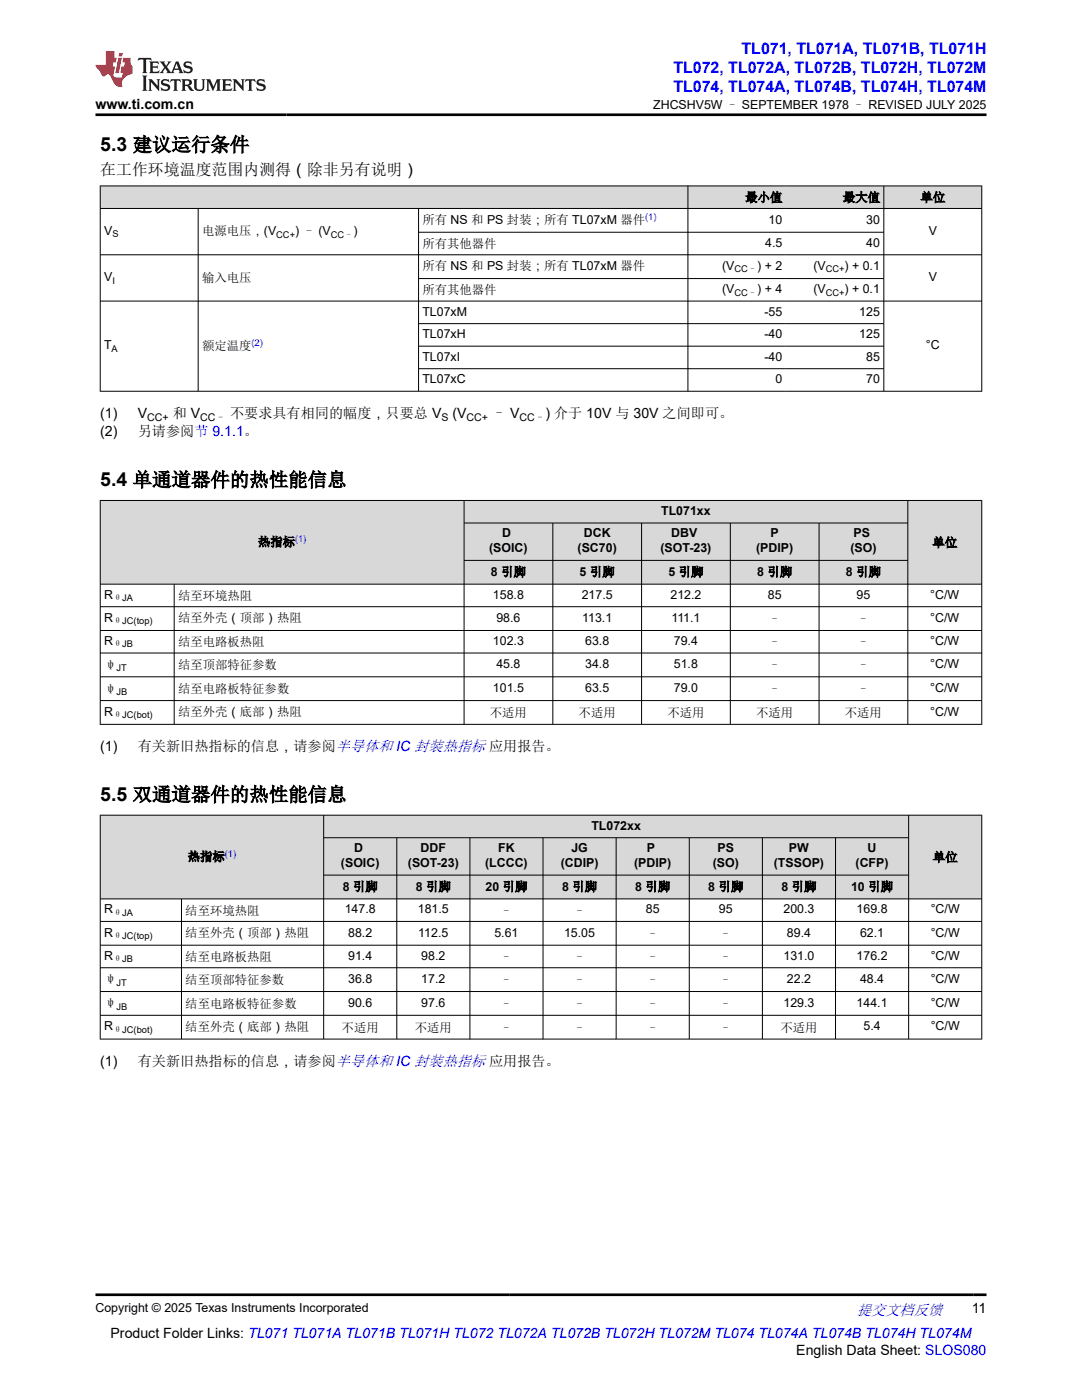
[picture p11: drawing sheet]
<svg xmlns="http://www.w3.org/2000/svg" width="216mm" height="279mm" viewBox="0 0 216 279" stroke-linecap="round" stroke-linejoin="round" font-family="sans-serif">
<defs><g id="words">
<g font-size="3.9">
<text x="20" y="30.2">5.3 建议运行条件</text>
<text x="20" y="97.1">5.4 单通道器件的热性能信息</text>
<text x="20" y="159.9">5.5 双通道器件的热性能信息</text>
</g>
<g font-size="3.2" fill="#00f">
<text x="148" y="10.7">TL071, TL071A, TL071B, TL071H</text>
<text x="134.4" y="14.5">TL072, TL072A, TL072B, TL072H, TL072M</text>
<text x="134.4" y="18.3">TL074, TL074A, TL074B, TL074H, TL074M</text>
</g>
<text font-size="3.2" x="20" y="34.9">在工作环境温度范围内测得（除非另有说明）</text>
<text font-size="3" fill="#00f" x="171" y="262.4">提交文档反馈</text>
<g font-size="2.8">
<text x="19" y="21.7">www.ti.com.cn</text>
<text x="20" y="83.4">(1)</text>
<text x="27.5" y="83.4">V</text>
<text x="34.5" y="83.4">和 V</text>
<text x="45.9" y="83.4">不要求具有相同的幅度，只要总 V</text>
<text x="90.3" y="83.4">(V</text>
<text x="98.2" y="83.4">– V</text>
<text x="108.8" y="83.4">) 介于 10V 与 30V 之间即可。</text>
<text x="20" y="87.1">(2)</text>
<text x="27.5" y="87.1">另请参阅节 9.1.1。</text>
<text x="20" y="149.9">(1)</text>
<text x="27.5" y="149.9">有关新旧热指标的信息，请参阅半导体和 IC 封装热指标 应用报告。</text>
<text x="20" y="212.7">(1)</text>
<text x="27.5" y="212.7">有关新旧热指标的信息，请参阅半导体和 IC 封装热指标 应用报告。</text>
<text x="193.9" y="262.1">11</text>
<text x="22.1" y="266.9">Product Folder Links: TL071 TL071A TL071B TL071H TL072 TL072A TL072B TL072H TL072M TL074 TL074A TL074B TL074H TL074M</text>
<text x="158.9" y="270.3">English Data Sheet: SLOS080</text>
</g>
<g font-size="2.5">
<text x="130.3" y="21.8">ZHCSHV5W – SEPTEMBER 1978 – REVISED JULY 2025</text>
<text x="148.7" y="40.2">最小值</text>
<text x="168.2" y="40.2">最大值</text>
<text x="183.7" y="40.2">单位</text>
<text x="20.8" y="46.9">V</text>
<text x="40.3" y="47">电源电压，(V</text>
<text x="58.9" y="47">) – (V</text>
<text x="70.5" y="47">)</text>
<text x="84.3" y="44.7">所有 NS 和 PS 封装；所有 TL07xM 器件</text>
<text x="153.4" y="44.6">10</text>
<text x="172.8" y="44.6">30</text>
<text x="185.3" y="46.9">V</text>
<text x="84.3" y="49.5">所有其他器件</text>
<text x="84.3" y="54">所有 NS 和 PS 封装；所有 TL07xM 器件</text>
<text x="144.1" y="53.9">(V</text>
<text x="151.1" y="53.9">) + 2</text>
<text x="152.7" y="49.2">4.5</text>
<text x="162.3" y="53.9">(V</text>
<text x="168.5" y="53.9">) + 0.1</text>
<text x="172.8" y="49.2">40</text>
<text x="20.8" y="56.1">V</text>
<text x="40.3" y="56.4">输入电压</text>
<text x="84.3" y="58.7">所有其他器件</text>
<text x="144.1" y="58.5">(V</text>
<text x="151.1" y="58.5">) + 4</text>
<text x="162.3" y="58.5">(V</text>
<text x="168.5" y="58.5">) + 0.1</text>
<text x="185.3" y="56.1">V</text>
<text x="84.3" y="63">TL07xM</text>
<text x="152.5" y="63">-55</text>
<text x="171.5" y="63">125</text>
<text x="20.8" y="69.7">T</text>
<text x="40.3" y="69.9">额定温度</text>
<text x="84.3" y="67.5">TL07xH</text>
<text x="84.3" y="72">TL07xI</text>
<text x="152.5" y="67.5">-40</text>
<text x="152.5" y="72">-40</text>
<text x="171.5" y="67.5">125</text>
<text x="172.8" y="72">85</text>
<text x="184.7" y="69.7">°C</text>
<text x="84.3" y="76.5">TL07xC</text>
<text x="154.7" y="76.5">0</text>
<text x="172.8" y="76.5">70</text>
<text x="100.2" y="107.3">D</text>
<text x="116.5" y="107.3">DCK</text>
<text x="131.9" y="102.8">TL071xx</text>
<text x="133.9" y="107.3">DBV</text>
<text x="153.8" y="107.3">P</text>
<text x="170.3" y="107.3">PS</text>
<text x="51.5" y="109">热指标</text>
<text x="97.6" y="110.2">(SOIC)</text>
<text x="115.3" y="110.2">(SC70)</text>
<text x="131.8" y="110.2">(SOT-23)</text>
<text x="150.9" y="110.2">(PDIP)</text>
<text x="169.7" y="110.2">(SO)</text>
<text x="186.1" y="109.1">单位</text>
<text x="20.8" y="119.5">R</text>
<text x="35.5" y="119.7">结至环境热阻</text>
<text x="98" y="115">8 引脚</text>
<text x="98.4" y="119.5">158.8</text>
<text x="115.7" y="115">5 引脚</text>
<text x="116.1" y="119.5">217.5</text>
<text x="133.4" y="115">5 引脚</text>
<text x="133.8" y="119.5">212.2</text>
<text x="151.1" y="115">8 引脚</text>
<text x="153.2" y="119.5">85</text>
<text x="168.8" y="115">8 引脚</text>
<text x="170.9" y="119.5">95</text>
<text x="185.6" y="119.5">°C/W</text>
<text x="20.8" y="124.1">R</text>
<text x="35.5" y="124.2">结至外壳（顶部）热阻</text>
<text x="99.1" y="124.1">98.6</text>
<text x="116.2" y="124.1">113.1</text>
<text x="134" y="124.1">111.1</text>
<text x="153.3" y="124.3">–</text>
<text x="171.1" y="124.3">–</text>
<text x="185.6" y="124.1">°C/W</text>
<text x="20.8" y="128.7">R</text>
<text x="35.5" y="129">结至电路板热阻</text>
<text x="98.4" y="128.7">102.3</text>
<text x="116.8" y="128.7">63.8</text>
<text x="134.5" y="128.7">79.4</text>
<text x="153.3" y="129">–</text>
<text x="171.1" y="129">–</text>
<text x="185.6" y="128.7">°C/W</text>
<text x="20.8" y="133.5">ψ</text>
<text x="35.5" y="133.6">结至顶部特征参数</text>
<text x="99.1" y="133.3">45.8</text>
<text x="116.8" y="133.3">34.8</text>
<text x="134.5" y="133.3">51.8</text>
<text x="153.3" y="133.6">–</text>
<text x="171.1" y="133.6">–</text>
<text x="185.6" y="133.3">°C/W</text>
<text x="20.8" y="138.2">ψ</text>
<text x="20.8" y="142.8">R</text>
<text x="35.5" y="138.3">结至电路板特征参数</text>
<text x="35.5" y="143">结至外壳（底部）热阻</text>
<text x="97.8" y="143.1">不适用</text>
<text x="98.4" y="138.1">101.5</text>
<text x="115.5" y="143.1">不适用</text>
<text x="116.8" y="138.1">63.5</text>
<text x="133.2" y="143.1">不适用</text>
<text x="134.5" y="138.1">79.0</text>
<text x="150.9" y="143.1">不适用</text>
<text x="153.3" y="138.3">–</text>
<text x="168.6" y="143.1">不适用</text>
<text x="171.1" y="138.3">–</text>
<text x="185.6" y="138.1">°C/W</text>
<text x="185.6" y="142.8">°C/W</text>
<text x="118" y="165.6">TL072xx</text>
<text x="37.5" y="171.8">热指标</text>
<text x="68" y="173">(SOIC)</text>
<text x="70.6" y="170.1">D</text>
<text x="81.4" y="173">(SOT-23)</text>
<text x="83.9" y="170.1">DDF</text>
<text x="96.8" y="173">(LCCC)</text>
<text x="99.4" y="170.1">FK</text>
<text x="111.9" y="173">(CDIP)</text>
<text x="114" y="170.1">JG</text>
<text x="126.5" y="173">(PDIP)</text>
<text x="129.1" y="170.1">P</text>
<text x="142.2" y="173">(SO)</text>
<text x="143.2" y="170.1">PS</text>
<text x="154.4" y="173">(TSSOP)</text>
<text x="157.4" y="170.1">PW</text>
<text x="170.7" y="173">(CFP)</text>
<text x="173.1" y="170.1">U</text>
<text x="186.1" y="171.9">单位</text>
<text x="68.4" y="177.8">8 引脚</text>
<text x="83" y="177.8">8 引脚</text>
<text x="96.9" y="177.8">20 引脚</text>
<text x="112.2" y="177.8">8 引脚</text>
<text x="126.7" y="177.8">8 引脚</text>
<text x="141.3" y="177.8">8 引脚</text>
<text x="155.9" y="177.8">8 引脚</text>
<text x="169.8" y="177.8">10 引脚</text>
<text x="20.8" y="182.3">R</text>
<text x="37" y="182.5">结至环境热阻</text>
<text x="68.8" y="182.3">147.8</text>
<text x="83.4" y="182.3">181.5</text>
<text x="99.8" y="182.5">–</text>
<text x="114.4" y="182.5">–</text>
<text x="128.9" y="182.3">85</text>
<text x="143.5" y="182.3">95</text>
<text x="156.3" y="182.3">200.3</text>
<text x="170.9" y="182.3">169.8</text>
<text x="185.7" y="182.3">°C/W</text>
<text x="20.8" y="186.9">R</text>
<text x="20.8" y="191.5">R</text>
<text x="37" y="187">结至外壳（顶部）热阻</text>
<text x="37" y="191.8">结至电路板热阻</text>
<text x="69.5" y="186.9">88.2</text>
<text x="69.5" y="191.5">91.4</text>
<text x="83.5" y="186.9">112.5</text>
<text x="84.1" y="191.5">98.2</text>
<text x="98.7" y="186.9">5.61</text>
<text x="99.8" y="191.8">–</text>
<text x="112.6" y="186.9">15.05</text>
<text x="114.4" y="191.8">–</text>
<text x="129" y="187.2">–</text>
<text x="129" y="191.8">–</text>
<text x="143.6" y="187.2">–</text>
<text x="143.6" y="191.8">–</text>
<text x="156.3" y="191.5">131.0</text>
<text x="157" y="186.9">89.4</text>
<text x="170.9" y="191.5">176.2</text>
<text x="171.6" y="186.9">62.1</text>
<text x="185.7" y="186.9">°C/W</text>
<text x="185.7" y="191.5">°C/W</text>
<text x="20.8" y="196.3">ψ</text>
<text x="37" y="196.4">结至顶部特征参数</text>
<text x="69.5" y="196.1">36.8</text>
<text x="84.1" y="196.1">17.2</text>
<text x="99.8" y="196.4">–</text>
<text x="114.4" y="196.4">–</text>
<text x="129" y="196.4">–</text>
<text x="143.6" y="196.4">–</text>
<text x="157" y="196.1">22.2</text>
<text x="171.6" y="196.1">48.4</text>
<text x="185.7" y="196.1">°C/W</text>
<text x="20.8" y="201">ψ</text>
<text x="37" y="201.1">结至电路板特征参数</text>
<text x="69.5" y="200.9">90.6</text>
<text x="84.1" y="200.9">97.6</text>
<text x="99.8" y="201.1">–</text>
<text x="114.4" y="201.1">–</text>
<text x="129" y="201.1">–</text>
<text x="143.6" y="201.1">–</text>
<text x="156.3" y="200.9">129.3</text>
<text x="170.9" y="200.9">144.1</text>
<text x="185.7" y="200.9">°C/W</text>
<text x="20.8" y="205.6">R</text>
<text x="37" y="205.8">结至外壳（底部）热阻</text>
<text x="68.2" y="205.9">不适用</text>
<text x="82.8" y="205.9">不适用</text>
<text x="99.8" y="205.9">–</text>
<text x="114.4" y="205.9">–</text>
<text x="129" y="205.9">–</text>
<text x="143.6" y="205.9">–</text>
<text x="155.7" y="205.9">不适用</text>
<text x="172.3" y="205.6">5.4</text>
<text x="185.7" y="205.6">°C/W</text>
<text x="19" y="261.8">Copyright © 2025 Texas Instruments Incorporated</text>
</g>
<g font-size="2.1">
<text x="29.4" y="84">CC+</text>
<text x="39.9" y="84">CC–</text>
<text x="88.1" y="84">S</text>
<text x="93.1" y="84">CC+</text>
<text x="103.7" y="84">CC–</text>
</g>
<g font-size="1.9">
<text x="22.4" y="47.4">S</text>
<text x="55.1" y="47.5">CC+</text>
<text x="66" y="47.5">CC–</text>
<text x="22.4" y="56.6">I</text>
<text x="146.6" y="54.4">CC–</text>
<text x="146.6" y="59">CC–</text>
<text x="164.8" y="54.4">CC+</text>
<text x="164.8" y="59">CC+</text>
<text x="22.3" y="70.2">A</text>
<text x="22.6" y="120">θJA</text>
<text x="22.6" y="124.6">θJC(top)</text>
<text x="22.6" y="129.2">θJB</text>
<text x="23.2" y="134">JT</text>
<text x="22.6" y="143.3">θJC(bot)</text>
<text x="23.2" y="138.7">JB</text>
<text x="22.6" y="182.8">θJA</text>
<text x="22.6" y="187.4">θJC(top)</text>
<text x="22.6" y="192">θJB</text>
<text x="23.2" y="196.8">JT</text>
<text x="23.2" y="201.5">JB</text>
<text x="22.6" y="206.1">θJC(bot)</text>
</g>
<g font-size="1.9" fill="#00f">
<text x="128.7" y="43.9">(1)</text>
<text x="50.2" y="69">(2)</text>
<text x="58.9" y="108.2">(1)</text>
<text x="44.9" y="171">(1)</text>
</g>
</g></defs>
<g fill="#d8d8d8">
<path d="M20 37.1h175.9v4.5h-175.9z" fill-rule="evenodd"/>
<path d="M20.1 37.2h117.1v4.3h-117.1z" fill-rule="evenodd"/>
<path d="M137.3 37.2h19.5v4.3h-19.5z" fill-rule="evenodd"/>
<path d="M156.8 37.2h19.5v4.3h-19.5z" fill-rule="evenodd"/>
<path d="M176.4 37.2h19.4v4.3h-19.4z" fill-rule="evenodd"/>
</g>
<g fill="none" stroke="#000" stroke-width=".2">
<path d="M19.9 37.1h176.1M20 37v41.1M137.3 37v41.1M176.4 37v41.1M195.9 37v41.1M19.9 41.6h176.1M19.9 50.8h176.1M39.5 41.6v36.5M83.5 41.6v36.5M83.5 46.3h92.9M83.5 55.6h92.9M19.9 60.1h176.1"/>
<path d="M19.9 78.1h176.1M83.5 64.6h92.9M83.5 69.1h92.9M83.5 73.6h92.9"/>
</g>
<g fill="#d8d8d8">
<path d="M20 99.9h175.9v4.5h-175.9z" fill-rule="evenodd"/>
<path d="M20.1 99.9h72.4v16.6h-72.4z" fill-rule="evenodd"/>
<path d="M92.7 99.9h88.4v4.4h-88.4z" fill-rule="evenodd"/>
<path d="M181.2 99.9h14.6v16.6h-14.6z" fill-rule="evenodd"/>
<path d="M92.7 104.4h17.5v7.4h-17.5z" fill-rule="evenodd"/>
<path d="M110.4 104.4h17.6v7.4h-17.6z" fill-rule="evenodd"/>
<path d="M128.1 104.4h17.6v7.4h-17.6z" fill-rule="evenodd"/>
<path d="M145.8 104.4h17.6v7.4h-17.6z" fill-rule="evenodd"/>
<path d="M163.5 104.4h17.6v7.4h-17.6z" fill-rule="evenodd"/>
<path d="M92.7 111.9h17.5v4.6h-17.5z" fill-rule="evenodd"/>
<path d="M110.4 111.9h17.6v4.6h-17.6z" fill-rule="evenodd"/>
<path d="M128.1 111.9h17.6v4.6h-17.6z" fill-rule="evenodd"/>
<path d="M145.8 111.9h17.6v4.6h-17.6z" fill-rule="evenodd"/>
<path d="M163.5 111.9h17.6v4.6h-17.6z" fill-rule="evenodd"/>
</g>
<g fill="none" stroke="#000" stroke-width=".2">
<path d="M19.9 99.9h176.1M20 99.8v44.8M92.6 99.8v44.8M181.1 99.8v44.8M195.9 99.8v44.8M19.9 116.6h176.1M34.8 116.6v28M92.6 104.4h88.6M92.6 111.8h88.6M110.3 104.4v40.2M128 104.4v40.2M145.7 104.4v40.2"/>
<path d="M163.4 104.4v40.2M19.9 121.1h176.1M19.9 125.8h176.1M19.9 130.3h176.1M19.9 135.1h176.1M19.9 139.8h176.1M19.9 144.6h176.1"/>
</g>
<g fill="#d8d8d8">
<path d="M20 162.7h175.9v4.5h-175.9z" fill-rule="evenodd"/>
<path d="M20.1 162.8h44.4v16.5h-44.4z" fill-rule="evenodd"/>
<path d="M64.6 162.8h116.6v4.3h-116.6z" fill-rule="evenodd"/>
<path d="M181.4 162.8h14.4v16.5h-14.4z" fill-rule="evenodd"/>
<path d="M64.6 167.2h14.5v7.4h-14.5z" fill-rule="evenodd"/>
<path d="M79.2 167.2h14.5v7.4h-14.5z" fill-rule="evenodd"/>
<path d="M93.8 167.2h14.5v7.4h-14.5z" fill-rule="evenodd"/>
<path d="M108.4 167.2h14.5v7.4h-14.5z" fill-rule="evenodd"/>
<path d="M123 167.2h14.5v7.4h-14.5z" fill-rule="evenodd"/>
<path d="M137.6 167.2h14.5v7.4h-14.5z" fill-rule="evenodd"/>
<path d="M152.2 167.2h14.5v7.4h-14.5z" fill-rule="evenodd"/>
<path d="M166.8 167.2h14.4v7.4h-14.4z" fill-rule="evenodd"/>
<path d="M64.6 174.7h14.5v4.6h-14.5z" fill-rule="evenodd"/>
<path d="M79.2 174.7h14.5v4.6h-14.5z" fill-rule="evenodd"/>
<path d="M93.8 174.7h14.5v4.6h-14.5z" fill-rule="evenodd"/>
<path d="M108.4 174.7h14.5v4.6h-14.5z" fill-rule="evenodd"/>
<path d="M123 174.7h14.5v4.6h-14.5z" fill-rule="evenodd"/>
<path d="M137.6 174.7h14.5v4.6h-14.5z" fill-rule="evenodd"/>
<path d="M152.2 174.7h14.5v4.6h-14.5z" fill-rule="evenodd"/>
<path d="M166.8 174.7h14.4v4.6h-14.4z" fill-rule="evenodd"/>
</g>
<g fill="none" stroke="#000" stroke-width=".2">
<path d="M19.9 162.7h176.1M19.9 179.4h176.1M20 162.6v44.8M36.2 179.4v28M64.6 162.6v44.8M64.6 167.2h116.8M64.6 174.6h116.8M79.2 167.2v40.2M93.8 167.2v40.2M108.4 167.2v40.2M122.9 167.2v40.2M137.5 167.2v40.2"/>
<path d="M152.1 167.2v40.2M166.7 167.2v40.2M181.3 162.6v44.8M195.9 162.6v44.8M19.9 183.9h176.1M19.9 188.6h176.1M19.9 193.1h176.1M19.9 197.9h176.1M19.9 202.6h176.1M19.9 207.4h176.1"/>
</g>
<path d="M27.7 11.6l-.2 .5 .5-.2h.6v.1v2.2l-.2 .4h1l-.2-.4v-2.2v-.1h.5l.5 .2-.1-.5zM29.8 12.3l.2 .4v1.5l-.2 .4h1.9l.1-.6a1.08 1.08 0 0 1-1.3 .2v-.7h.6l.4 .2v-.7l-.4 .2h-.6v-.5l.2-.2a1 1 0 0 1 1 .3l-.1-.5zM31.8 12.3l1 1.1-1 1.2h.9l-.2-.2 .4-.8 .5 .8-.2 .2h1.6l-.2-.2 .1-.5h1l.1 .5-.1 .2h.9l-.2-.3-.8-2h-.5l-1 2.2-.8-1.1 .9-1.1h-.8l.2 .2-.5 .6-.3-.6 .1-.2zM35.2 12.7l.4 1h-.8zM36.8 12.4a.65 .65 0 0 0-.2 .7 .65 .65 0 0 0 .6 .5l.7 .1 .1 .3a.79 .79 0 0 1-.7 .4 .79 .79 0 0 1-.7-.5l.1 .7 .2-.1a.93 .93 0 0 0 1.1 .1 .93 .93 0 0 0 .4-1 1.46 1.46 0 0 0-1.2-.6l-.1-.3a1.09 1.09 0 0 1 1.2 .2l-.2-.6-.1 .1-.6-.2zM28.4 15.1l.2 .4v2.2l-.2 .4h1l-.2-.4v-2.2l.2-.4zM29.6 15.8l.2 .4v1.5l-.2 .4h.8l-.3-.4v-1.3l1.7 1.8v-2l.2-.4h-.8l.2 .2 .1 1.1-1.2-1.3zM32.3 15.9a.65 .65 0 0 0-.2 .8 .65 .65 0 0 0 .7 .4l.6 .2 .1 .2a.79 .79 0 0 1-.7 .4 .79 .79 0 0 1-.7-.5l.1 .7 .2-.1a.93 .93 0 0 0 1.1 .1 .93 .93 0 0 0 .4-.9 1.46 1.46 0 0 0-1.2-.6l-.1-.4a1.09 1.09 0 0 1 1.2 .2l-.2-.6-.1 .1-.6-.1zM34.1 15.8l-.1 .6a.63 .63 0 0 1 .7-.3l.1 1.6-.3 .4h1l-.2-.4v-1.6a.66 .66 0 0 1 .8 .3l-.1-.6zM36.2 15.8l.2 .4v1.5l-.2 .4h.9l-.2-.2v-.7h.5l.1 .2a.79 .79 0 0 0 1.2 .6l-1-.9a.61 .61 0 0 0 .6-.6 .61 .61 0 0 0-.5-.7zM36.9 16.1h.2a.47 .47 0 0 1 .5 .1 .47 .47 0 0 1 .1 .5l-.2 .1-.6 .1zM38.5 15.8l.2 .2a2.27 2.27 0 0 0 .4 2 1.04 1.04 0 0 0 1.7-.7v-1.3l.2-.2h-.8l.2 .4v1.1a.6 .6 0 0 1-.6 .6 .6 .6 0 0 1-.6-.6v-1.1l.3-.4zM41.1 15.8l.2 .4v1.5l-.2 .4h.7l-.2-.4v-1.4l.9 1.9 .8-1.9v1.4l-.2 .4h1l-.3-.4v-1.5l.3-.4h-.8l-.7 1.5-.7-1.5zM44.3 15.8l.2 .4v1.5l-.2 .4h1.9l.1-.6a1.09 1.09 0 0 1-1.3 .2v-.7h.6l.4 .2v-.6l-.4 .2h-.6v-.6l.2-.1a1.01 1.01 0 0 1 1 .3l-.1-.6zM46.4 15.8l.3 .4v1.5l-.3 .4h.8l-.2-.4v-1.3l1.6 1.8v-2l.2-.4h-.7l.2 .2v1.1l-1.2-1.3zM49 15.8l-.1 .6a.63 .63 0 0 1 .8-.3v1.6l-.3 .4h1l-.2-.4v-1.6a.66 .66 0 0 1 .8 .3l-.1-.6zM51.4 15.9a.65 .65 0 0 0-.2 .8 .65 .65 0 0 0 .6 .4l.6 .2 .2 .2a.79 .79 0 0 1-.8 .4 .79 .79 0 0 1-.6-.5l.1 .7 .2-.1a.93 .93 0 0 0 1 .1 .93 .93 0 0 0 .5-.9 1.46 1.46 0 0 0-1.3-.6l-.1-.4a1.09 1.09 0 0 1 1.3 .2l-.2-.6-.2 .1-.5-.1z" fill="#231f20"/>
<path d="M21.1 10.2v2.8h-2.1l.1 .3 .9 1a.95 .95 0 0 0 .9 .9 .59 .59 0 0 1 .6-.4 .59 .59 0 0 1 .5 .4l.4 .7a1.59 1.59 0 0 0 2.1 1.4 1.61 1.61 0 0 1 1-2.3l1-.3-.1-1.5a1.59 1.59 0 0 1-.4-1.7h-1.4l-.2 .9h.5l-.1 .9h-.5l-.2 1v.2l.4 .1-.2 .9h-.6a.73 .73 0 0 1-1.1-.7l.3-1.5h-.5l.2-.9h.5l.2-.9h-.5v-1.3zM23.6 11.5l-.6 3.1h.7l.6-3.1zM23.8 10.6l-.1 .6h.7l.1-.6z" fill="#ed1c24"/>
<path d="M19 22.9h177.8M19 258.4h177.8" fill="none" stroke="#000" stroke-width=".53"/>
<use href="#words"/>
</svg>
